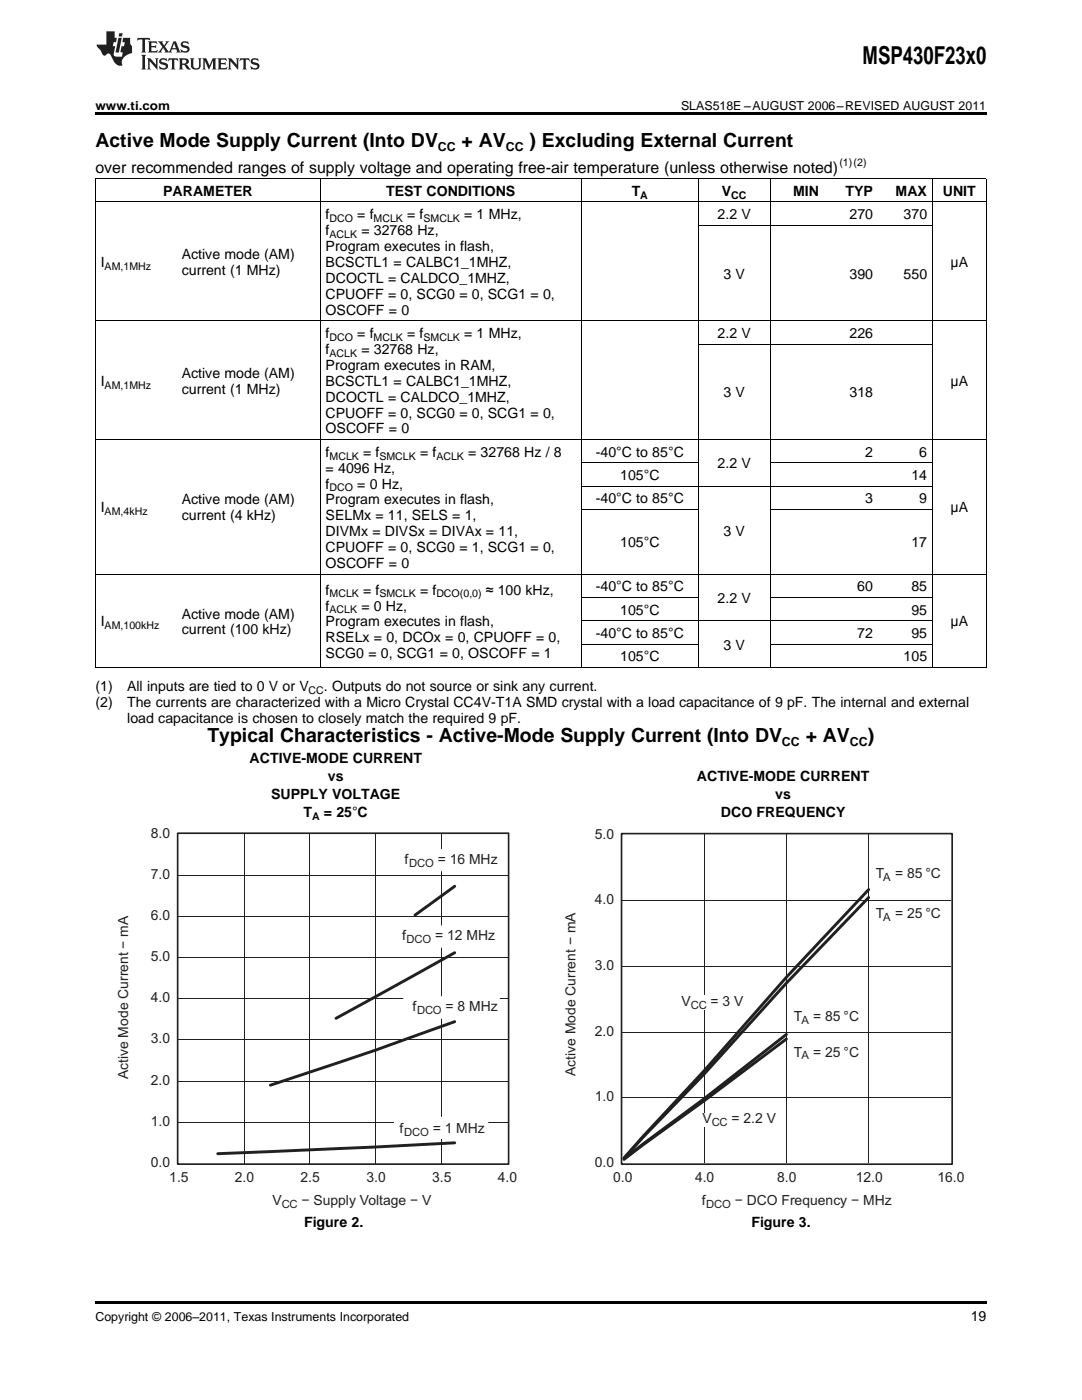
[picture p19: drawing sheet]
<svg xmlns="http://www.w3.org/2000/svg" width="216mm" height="279mm" viewBox="0 0 216 279" stroke-linecap="round" stroke-linejoin="round" font-family="sans-serif">
<defs><g id="words">
<text font-size="4.9" x="172.1" y="12.8">MSP430F23x0</text>
<g font-size="3.9">
<text x="19" y="29.3">Active Mode Supply Current (Into DV</text>
<text x="92.1" y="29.3">+ AV</text>
<text x="105.7" y="29.3">) Excluding External Current</text>
<text x="41.4" y="148.1">Typical Characteristics - Active-Mode Supply Current (Into DV</text>
<text x="160.8" y="148.1">+ AV</text>
<text x="173.2" y="148.1">)</text>
</g>
<text font-size="3.2" x="19" y="34.4">over recommended ranges of supply voltage and operating free-air temperature (unless otherwise noted)</text>
<g font-size="2.8">
<text x="32.6" y="39.1">PARAMETER</text>
<text x="77" y="39.1">TEST CONDITIONS</text>
<text x="126" y="39.1">T</text>
<text x="144" y="39.1">V</text>
<text x="158.3" y="39.1">MIN</text>
<text x="168.7" y="39.1">TYP</text>
<text x="178.7" y="39.1">MAX</text>
<text x="188.1" y="39.1">UNIT</text>
<text x="65" y="43.7">f</text>
<text x="65" y="46.9">f</text>
<text x="71.3" y="43.7">= f</text>
<text x="72.1" y="46.9">= 32768 Hz,</text>
<text x="81.2" y="43.7">= f</text>
<text x="92.6" y="43.7">= 1 MHz,</text>
<text x="143.2" y="43.7">2.2 V</text>
<text x="169.5" y="43.7">270</text>
<text x="180.3" y="43.7">370</text>
<text x="20.1" y="53.3">I</text>
<text x="36.3" y="51.7">Active mode (AM)</text>
<text x="65" y="50.1">Program executes in flash,</text>
<text x="65" y="53.3">BCSCTL1 = CALBC1_1MHZ,</text>
<text x="189.7" y="53.3">µA</text>
<text x="36.3" y="54.9">current (1 MHz)</text>
<text x="65" y="56.4">DCOCTL = CALDCO_1MHZ,</text>
<text x="65" y="59.6">CPUOFF = 0, SCG0 = 0, SCG1 = 0,</text>
<text x="144.4" y="55.6">3 V</text>
<text x="169.5" y="55.6">390</text>
<text x="180.3" y="55.6">550</text>
<text x="65" y="62.8">OSCOFF = 0</text>
<text x="65" y="67.5">f</text>
<text x="65" y="70.6">f</text>
<text x="71.3" y="67.5">= f</text>
<text x="72.1" y="70.6">= 32768 Hz,</text>
<text x="81.2" y="67.5">= f</text>
<text x="92.6" y="67.5">= 1 MHz,</text>
<text x="143.2" y="67.5">2.2 V</text>
<text x="169.5" y="67.5">226</text>
<text x="20.1" y="77">I</text>
<text x="36.3" y="75.4">Active mode (AM)</text>
<text x="65" y="73.8">Program executes in RAM,</text>
<text x="65" y="77">BCSCTL1 = CALBC1_1MHZ,</text>
<text x="189.7" y="77">µA</text>
<text x="36.3" y="78.6">current (1 MHz)</text>
<text x="65" y="80.2">DCOCTL = CALDCO_1MHZ,</text>
<text x="65" y="83.3">CPUOFF = 0, SCG0 = 0, SCG1 = 0,</text>
<text x="144.4" y="79.3">3 V</text>
<text x="169.5" y="79.3">318</text>
<text x="65" y="86.5">OSCOFF = 0</text>
<text x="65" y="91.2">f</text>
<text x="65" y="94.3">= 4096 Hz,</text>
<text x="72.5" y="91.2">= f</text>
<text x="83.8" y="91.2">= f</text>
<text x="93.4" y="91.2">= 32768 Hz / 8</text>
<text x="118.9" y="91.2">-40°C to 85°C</text>
<text x="123.8" y="95.8">105°C</text>
<text x="143.2" y="93.5">2.2 V</text>
<text x="172.6" y="91.2">2</text>
<text x="181.9" y="95.8">14</text>
<text x="183.4" y="91.2">6</text>
<text x="36.3" y="100.7">Active mode (AM)</text>
<text x="65" y="97.5">f</text>
<text x="65" y="100.7">Program executes in flash,</text>
<text x="71.3" y="97.5">= 0 Hz,</text>
<text x="118.9" y="100.5">-40°C to 85°C</text>
<text x="172.6" y="100.5">3</text>
<text x="183.4" y="100.5">9</text>
<text x="20.1" y="102.3">I</text>
<text x="36.3" y="103.9">current (4 kHz)</text>
<text x="65" y="103.9">SELMx = 11, SELS = 1,</text>
<text x="65" y="107">DIVMx = DIVSx = DIVAx = 11,</text>
<text x="144.4" y="106.9">3 V</text>
<text x="189.7" y="102.3">µA</text>
<text x="65" y="110.2">CPUOFF = 0, SCG0 = 1, SCG1 = 0,</text>
<text x="65" y="113.4">OSCOFF = 0</text>
<text x="123.8" y="109.3">105°C</text>
<text x="181.9" y="109.3">17</text>
<text x="65" y="118.7">f</text>
<text x="72.5" y="118.7">= f</text>
<text x="83.8" y="118.7">= f</text>
<text x="96.9" y="118.7">≈ 100 kHz,</text>
<text x="118.9" y="118">-40°C to 85°C</text>
<text x="171.1" y="118">60</text>
<text x="181.9" y="118">85</text>
<text x="20.1" y="125">I</text>
<text x="36.3" y="123.4">Active mode (AM)</text>
<text x="65" y="121.8">f</text>
<text x="65" y="125">Program executes in flash,</text>
<text x="72.1" y="121.8">= 0 Hz,</text>
<text x="123.8" y="122.7">105°C</text>
<text x="143.2" y="120.4">2.2 V</text>
<text x="181.9" y="122.7">95</text>
<text x="189.7" y="125">µA</text>
<text x="36.3" y="126.6">current (100 kHz)</text>
<text x="65" y="128.2">RSELx = 0, DCOx = 0, CPUOFF = 0,</text>
<text x="65" y="131.4">SCG0 = 0, SCG1 = 0, OSCOFF = 1</text>
<text x="118.9" y="127.4">-40°C to 85°C</text>
<text x="144.4" y="129.7">3 V</text>
<text x="171.1" y="127.4">72</text>
<text x="181.9" y="127.4">95</text>
<text x="19" y="137.9">(1)</text>
<text x="25.4" y="137.9">All inputs are tied to 0 V or V</text>
<text x="64.6" y="137.9">. Outputs do not source or sink any current.</text>
<text x="123.8" y="132">105°C</text>
<text x="180.3" y="132">105</text>
<text x="19" y="141">(2)</text>
<text x="25.4" y="141">The currents are characterized with a Micro Crystal CC4V-T1A SMD crystal with a load capacitance of 9 pF. The internal and external</text>
<text x="25.4" y="144.2">load capacitance is chosen to closely match the required 9 pF.</text>
<text x="49.8" y="152.3">ACTIVE-MODE CURRENT</text>
<text x="65.4" y="155.9">vs</text>
<text x="139.1" y="155.9">ACTIVE-MODE CURRENT</text>
<text x="54.1" y="159.5">SUPPLY VOLTAGE</text>
<text x="154.7" y="159.5">vs</text>
<text x="60.6" y="163.1">T</text>
<text x="64.6" y="163.1">= 25°C</text>
<text x="143.9" y="163.1">DCO FREQUENCY</text>
<text x="60.7" y="245">Figure 2.</text>
<text x="149.9" y="245">Figure 3.</text>
<text x="193.7" y="263.6">19</text>
</g>
<g font-size="2.8" fill="#231f20">
<text x="30.1" y="167.3">8.0</text>
<text x="118.7" y="167.4">5.0</text>
<text x="80.7" y="172.4">f</text>
<text x="87.3" y="172.4">= 16 MHz</text>
<text x="30.1" y="175.5">7.0</text>
<text x="174.8" y="175.2">T</text>
<text x="178.6" y="175.2">= 85 °C</text>
<text x="30.1" y="183.6">6.0</text>
<text x="118.7" y="180.4">4.0</text>
<text x="174.8" y="183.2">T</text>
<text x="178.6" y="183.2">= 25 °C</text>
<text x="30.1" y="191.9">5.0</text>
<text x="80.2" y="187.6">f</text>
<text x="86.8" y="187.6">= 12 MHz</text>
<text x="118.7" y="193.5">3.0</text>
<text x="30.1" y="200.1">4.0</text>
<text x="82.3" y="201.7">f</text>
<text x="88.9" y="201.7">= 8 MHz</text>
<text x="136" y="200.8">V</text>
<text x="141.8" y="200.8">= 3 V</text>
<text x="158.4" y="203.8">T</text>
<text x="162.3" y="203.8">= 85 °C</text>
<text x="30.1" y="208.2">3.0</text>
<text x="118.7" y="206.7">2.0</text>
<text x="25.6" y="215.4" transform="rotate(-90 25.6 215.4)">Active Mode Current − mA</text>
<text x="114.9" y="214.8" transform="rotate(-90 114.9 214.8)">Active Mode Current − mA</text>
<text x="158.4" y="210.9">T</text>
<text x="162.3" y="210.9">= 25 °C</text>
<text x="30.1" y="216.5">2.0</text>
<text x="118.7" y="219.8">1.0</text>
<text x="30.1" y="224.7">1.0</text>
<text x="79.7" y="226.2">f</text>
<text x="86.3" y="226.2">= 1 MHz</text>
<text x="140.2" y="224.2">V</text>
<text x="146" y="224.2">= 2.2 V</text>
<text x="30.1" y="232.8">0.0</text>
<text x="118.7" y="232.8">0.0</text>
<text x="33.8" y="235.9">1.5</text>
<text x="46.9" y="235.9">2.0</text>
<text x="60" y="235.9">2.5</text>
<text x="73.1" y="235.9">3.0</text>
<text x="86.2" y="235.9">3.5</text>
<text x="99.3" y="235.9">4.0</text>
<text x="122.3" y="235.9">0.0</text>
<text x="138.7" y="235.9">4.0</text>
<text x="155.1" y="235.9">8.0</text>
<text x="170.8" y="235.9">12.0</text>
<text x="187.1" y="235.9">16.0</text>
<text x="54.4" y="240.4">V</text>
<text x="60.1" y="240.4">− Supply Voltage − V</text>
<text x="140" y="240.4">f</text>
<text x="146.6" y="240.4">− DCO Frequency − MHz</text>
</g>
<g font-size="2.5">
<text x="19" y="21.9">www.ti.com</text>
<text x="135.9" y="21.9">SLAS518E –AUGUST 2006–REVISED AUGUST 2011</text>
<text x="87.4" y="30.1">CC</text>
<text x="100.9" y="30.1">CC</text>
<text x="156" y="148.9">CC</text>
<text x="169.6" y="148.9">CC</text>
<text x="19" y="263.6">Copyright © 2006–2011, Texas Instruments Incorporated</text>
</g>
<g font-size="2.3" fill="#231f20">
<text x="81.6" y="173">DCO</text>
<text x="176.3" y="175.8">A</text>
<text x="176.3" y="183.8">A</text>
<text x="81.1" y="188.2">DCO</text>
<text x="83.2" y="202.3">DCO</text>
<text x="137.8" y="201.4">CC</text>
<text x="159.9" y="204.4">A</text>
<text x="159.9" y="211.4">A</text>
<text x="80.6" y="226.7">DCO</text>
<text x="142" y="224.7">CC</text>
<text x="56.2" y="241">CC</text>
<text x="140.9" y="241">DCO</text>
</g>
<g font-size="2.1">
<text x="167.5" y="33.2">(1)(2)</text>
<text x="127.7" y="39.7">A</text>
<text x="145.9" y="39.7">CC</text>
<text x="65.8" y="44.3">DCO</text>
<text x="65.8" y="47.5">ACLK</text>
<text x="74.5" y="44.3">MCLK</text>
<text x="84.5" y="44.3">SMCLK</text>
<text x="20.9" y="53.8">AM,1MHz</text>
<text x="65.8" y="68">DCO</text>
<text x="65.8" y="71.2">ACLK</text>
<text x="74.5" y="68">MCLK</text>
<text x="84.5" y="68">SMCLK</text>
<text x="20.9" y="77.5">AM,1MHz</text>
<text x="65.8" y="91.7">MCLK</text>
<text x="75.7" y="91.7">SMCLK</text>
<text x="87.1" y="91.7">ACLK</text>
<text x="65.8" y="98.1">DCO</text>
<text x="20.9" y="102.8">AM,4kHz</text>
<text x="65.8" y="119.2">MCLK</text>
<text x="75.7" y="119.2">SMCLK</text>
<text x="87.1" y="119.2">DCO(0,0)</text>
<text x="20.9" y="125.6">AM,100kHz</text>
<text x="65.8" y="122.4">ACLK</text>
<text x="61.6" y="138.4">CC</text>
<text x="62.3" y="163.7">A</text>
</g>
</g></defs>
<g fill="#231f20">
<path d="M27.5 7.6l-.1 .5 .4-.2h.6v.1v2.1l-.2 .4h1l-.3-.4v-2.1l.1-.1h.5l.5 .2-.2-.5zM29.5 8.3l.2 .3v1.5l-.2 .4h1.8l.2-.6a1.04 1.04 0 0 1-1.3 .2v-.7h.6l.3 .2v-.6l-.3 .2h-.6v-.6l.8-.1 .4 .3-.2-.5zM31.5 8.3l.9 1.1-.9 1.1h.8l-.2-.2 .5-.7 .4 .7-.2 .2h1.5l-.1-.2 .1-.4h.9l.1 .4-.2 .2h1l-.3-.3-.7-1.9h-.5l-.9 2-.8-1 .9-1h-.8l.1 .3-.3 .5-.4-.6 .2-.2zM34.7 8.6l.4 1h-.7zM36.3 8.4a.63 .63 0 0 0-.2 .7 .63 .63 0 0 0 .6 .4l.6 .2 .1 .2a.75 .75 0 0 1-.7 .4 .75 .75 0 0 1-.6-.5l.1 .7 .1-.1a1.11 1.11 0 0 0 1.5-.6 1.13 1.13 0 0 0-1.2-.8l-.1-.4a1.04 1.04 0 0 1 1.2 .2l-.2-.5-.1 .1-.5-.2zM28.2 10.9l.2 .4v2.2l-.2 .4h1l-.3-.4v-2.2l.3-.4zM29.3 11.6l.3 .4v1.5l-.3 .4h.8l-.2-.4v-1.3l1.5 1.7v-1.9l.2-.4h-.7l.2 .4v.9l-1.1-1.3zM32 11.8a.62 .62 0 0 0-.2 .7 .62 .62 0 0 0 .6 .4l.6 .1 .1 .3a.76 .76 0 0 1-.7 .3 .76 .76 0 0 1-.6-.4l.1 .7 .1-.1a1.11 1.11 0 0 0 1.5-.6 1.13 1.13 0 0 0-1.2-.8l-.1-.4a1.04 1.04 0 0 1 1.2 .2l-.2-.6-.1 .1-.5-.1zM33.7 11.6l-.2 .6a.61 .61 0 0 1 .8-.3v1.6l-.2 .4h.9l-.2-.4v-1.6a.63 .63 0 0 1 .8 .3l-.2-.6zM35.6 11.6l.3 .4v1.5l-.3 .4h1l-.2-.2v-.8l.5 .2a.76 .76 0 0 0 1.2 .7l-1-1a.58 .58 0 0 0 .6-.5 .58 .58 0 0 0-.5-.6zM36.4 11.9h.1a.45 .45 0 0 1 .5 .1 .45 .45 0 0 1 .1 .5l-.7 .2zM37.9 11.6l.2 .2a2.17 2.17 0 0 0 .3 1.9 .99 .99 0 0 0 1.6-.6v-1.1l.2-.4h-.7l.2 .2a1.92 1.92 0 0 1-.2 1.8 .6 .6 0 0 1-.9-.5v-1.1l.2-.4zM40.4 11.6l.2 .4v1.5l-.2 .4h.7l-.2-.4v-1.4l.8 1.8 .8-1.8v1.4l-.2 .4h.9l-.2-.4v-1.5l.2-.4h-.8l-.6 1.5-.6-1.5zM43.4 11.6l.2 .4v1.5l-.2 .4h1.8l.2-.6a1.04 1.04 0 0 1-1.3 .1v-.6h.5l.4 .2v-.6l-.4 .2h-.5v-.7h.8l.3 .3-.1-.6zM45.5 11.6l.2 .4v1.5l-.2 .4h.7l-.2-.4v-1.3l1.5 1.7v-1.9l.2-.4h-.7l.2 .4v.9l-1.1-1.3zM47.9 11.6l-.1 .6a.61 .61 0 0 1 .8-.3v1.6l-.3 .4h1l-.3-.4 .1-1.6a.63 .63 0 0 1 .7 .3l-.1-.6zM50.2 11.8a.62 .62 0 0 0-.2 .7 .62 .62 0 0 0 .6 .4l.6 .1 .2 .3a.76 .76 0 0 1-.8 .3 .76 .76 0 0 1-.6-.4l.1 .7 .2-.1a1.11 1.11 0 0 0 1.5-.6 1.13 1.13 0 0 0-1.3-.8l-.1-.4a1.04 1.04 0 0 1 1.2 .2l-.1-.6-.2 .1-.5-.1z"/>
<path d="M21.2 6.3v2.6h-1.9l.1 .4 .7 .9a.91 .91 0 0 0 1 .8 .56 .56 0 0 1 .5-.3 .56 .56 0 0 1 .5 .3l.4 .8a1.53 1.53 0 0 0 1.9 1.2 1.54 1.54 0 0 1 1-2.1l.9-.3v-1.4a1.52 1.52 0 0 1-.3-1.6h-1.4l-.2 .8h.5l-.2 .8h-.4l-.2 1v.2l.4 .1-.2 .8a1.93 1.93 0 0 1-1.6-.3l.3-1.8h-.5l.2-.8h.4l.2-.8h-.4v-1.3zM23.6 7.6l-.6 2.9h.7l.6-2.9zM23.8 6.6l-.1 .7h.6l.2-.7z"/>
</g>
<path d="M35.6 174.8h65.7M48.7 166.5v65.7M61.8 166.5v65.7M75 166.5v65.7M88.1 166.5v65.7M35.6 199.3h65.7M35.6 191.2h65.7M35.6 182.9h65.7M35.6 215.8h65.7M35.6 207.5h65.7M35.6 223.9h65.7" fill="none" stroke="#231f20" stroke-width=".2"/>
<path d="M90.7 176.9l-7.9 5.7M90.7 190.1l-23.6 13.1M90.7 203.9a823.9 823.9 0 0 1-36.7 12.7M90.7 228.1l-15.7 .8-31.5 1.3" fill="none" stroke="#231f20" stroke-width=".58"/>
<path d="M35.4 166.3h66.1v66h-66.1z" fill="none" stroke="#231f20" stroke-width=".33"/>
<path d="M78.8 223.1h18.5v4.1h-18.5z" fill-rule="evenodd" fill="#fff"/>
<path d="M78.8 223.1h18.5v4.1h-18.5z" fill="none" stroke="#fff" stroke-width=".33"/>
<path d="M80.6 199h19v4.1h-19z" fill-rule="evenodd" fill="#fff"/>
<path d="M80.6 199h19v4.1h-19z" fill="none" stroke="#fff" stroke-width=".33"/>
<path d="M78.6 184.9h22.1v4.1h-22.1z" fill-rule="evenodd" fill="#fff"/>
<path d="M78.6 184.9h22.1v4.1h-22.1z" fill="none" stroke="#fff" stroke-width=".33"/>
<path d="M79.1 169.6h20.4v4.1h-20.4z" fill-rule="evenodd" fill="#fff"/>
<path d="M79.1 169.6h20.4v4.1h-20.4z" fill="none" stroke="#fff" stroke-width=".33"/>
<path d="M124.2 179.7h65.6M140.6 166.5v65.7M157 166.5v65.7M173.4 166.5v65.7M124.2 192.8h65.6M124.2 219.1h65.6M124.2 206h65.6" fill="none" stroke="#231f20" stroke-width=".2"/>
<path d="M173.3 177.5l-16.4 17.5-16.4 18.7-12.2 13.1-3.8 4.3M173.3 179.1l-16.4 17.1-16.4 18.1-12.2 12.7-3.8 4.2M156.9 206.4l-16.4 12.9-12.2 9-3.8 3 16-11.6 16.4-12.4" fill="none" stroke="#231f20" stroke-width=".58"/>
<path d="M124 166.4h66v65.9h-66z" fill="none" stroke="#231f20" stroke-width=".33"/>
<g fill="#fff">
<path d="M157.4 208.8h14.2v2.7h-14.2z" fill-rule="evenodd"/>
<path d="M157.4 201.7h15.5v2.7h-15.5z" fill-rule="evenodd"/>
<path d="M139.2 222.1h15.1v2.7h-15.1z" fill-rule="evenodd"/>
<path d="M135 198.7h14.8v2.8h-14.8z" fill-rule="evenodd"/>
<path d="M173.8 181.1h14v2.8h-14z" fill-rule="evenodd"/>
<path d="M173.8 173.1h14v2.8h-14z" fill-rule="evenodd"/>
</g>
<path d="M19 259.7h177.8v.5h-177.8z" fill="#000"/>
<g fill="#fff">
<path d="M156.1 246.7h.4v.7h-.4z"/>
<path d="M66.9 246.7h.3v.7h-.3z"/>
</g>
<g fill="none" stroke="#000" stroke-width=".2">
<path d="M19 35.6h177.8M19.1 35.7v97.6M63.9 35.7v97.6M116 35.7v97.6M139.3 35.7v97.6M153.7 35.7v97.6M186 35.7v97.6M196.8 35.7v97.6M19 40.3h177.8M139.3 45h46.8M19 64h177.8M139.3 68.7h46.8"/>
<path d="M19 87.7h177.8M116 97h70.1M116 92.4h23.3M153.7 92.4h32.4M19 114.6h177.8M116 119.3h23.3M116 101.7h23.3M153.7 119.3h32.4M153.7 101.7h32.4M19 133.2h177.8M116 128.6h23.3M116 123.9h70.1"/>
<path d="M153.7 128.6h32.4"/>
</g>
<path d="M19 22.5h177.8v.5h-177.8z" fill="#000"/>
<use href="#words"/>
</svg>
